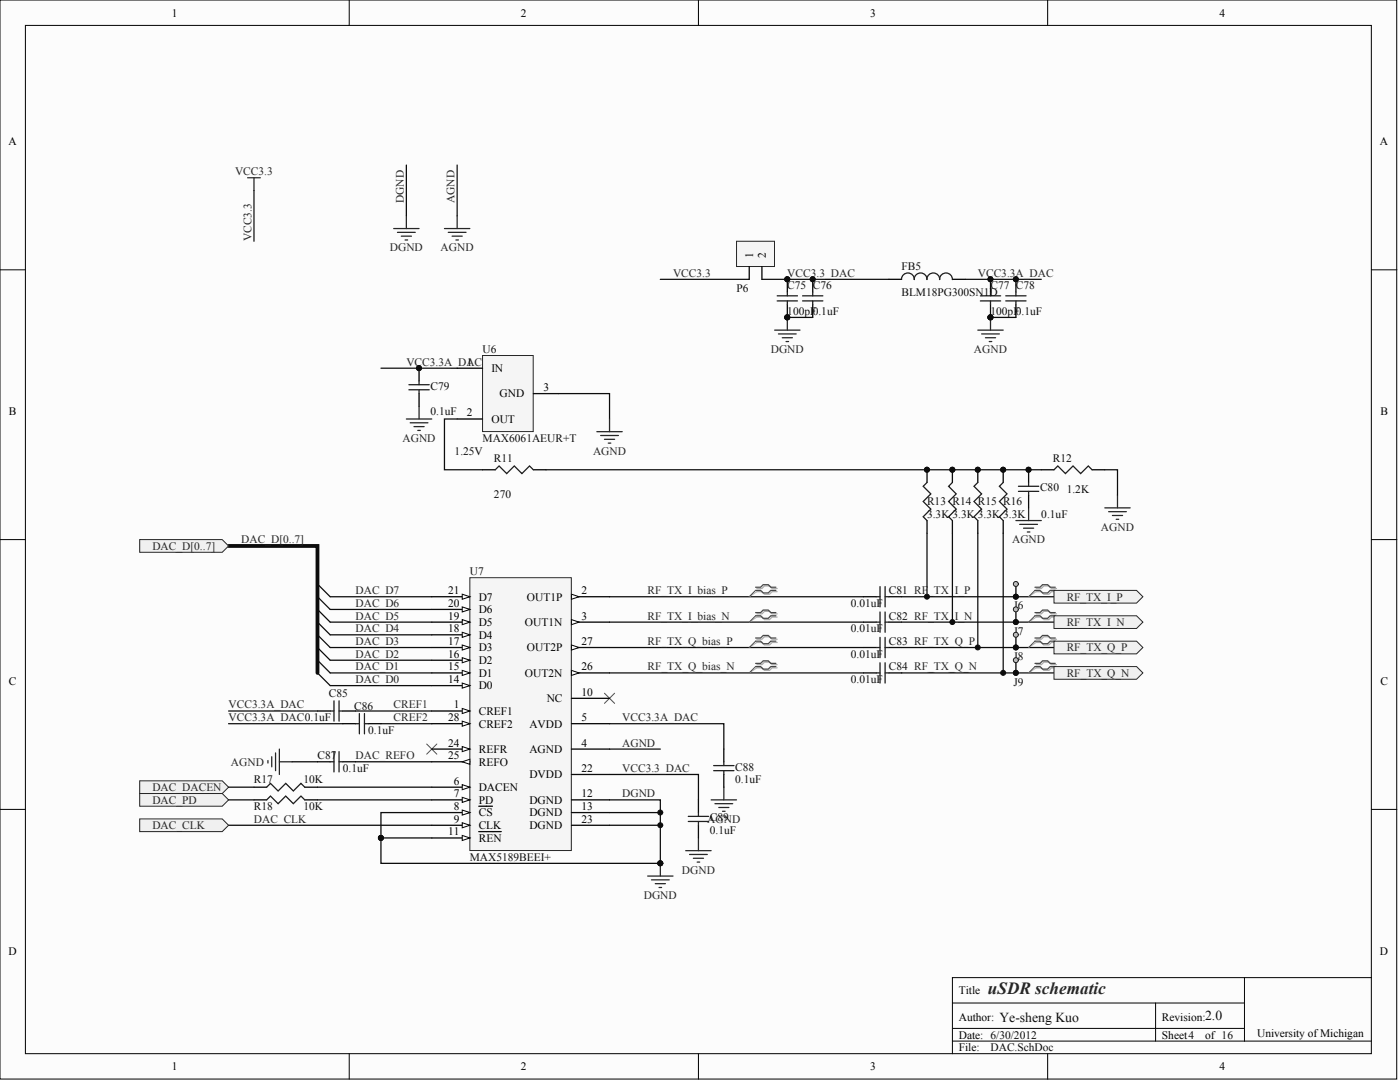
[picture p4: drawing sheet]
<svg xmlns="http://www.w3.org/2000/svg" width="466mm" height="359mm" viewBox="0 0 466 359" stroke-linecap="round" stroke-linejoin="round" font-family="sans-serif">
<defs><g id="words">
<text font-size="5.7" fill="#262626" x="328.6" y="330.6">uSDR schematic</text>
<g font-size="4.6" fill="#0e0e0e">
<text x="332.4" y="339.8">Ye-sheng Kuo</text>
<text x="400.8" y="339.3">2.0</text>
</g>
<g font-size="3.8">
<text x="57.1" y="5.5">1</text>
<text x="173.3" y="5.5">2</text>
<text x="289.4" y="5.5">3</text>
<text x="405.6" y="5.5">4</text>
<text x="2.8" y="48.3">A</text>
<text x="459" y="48.3">A</text>
<text x="250.5" y="85.7" transform="rotate(-90 250.5 85.7)">1</text>
<text x="254.7" y="85.7" transform="rotate(-90 254.7 85.7)">2</text>
<text x="155.2" y="121.6">1</text>
<text x="163.5" y="123.7">IN</text>
<text x="180.8" y="130">3</text>
<text x="3" y="138">B</text>
<text x="166.2" y="132.2">GND</text>
<text x="459.1" y="138">B</text>
<text x="155.2" y="138.5">2</text>
<text x="163.5" y="140.6">OUT</text>
<text x="149.1" y="197.6">21</text>
<text x="193.5" y="197.6">2</text>
<text x="149.1" y="201.8">20</text>
<text x="159.2" y="203.9">D6</text>
<text x="159.2" y="199.7">D7</text>
<text x="175.2" y="199.7">OUT1P</text>
<text x="149.1" y="206">19</text>
<text x="159.2" y="208.2">D5</text>
<text x="174.6" y="208.2">OUT1N</text>
<text x="193.5" y="206">3</text>
<text x="149.1" y="214.5">17</text>
<text x="149.1" y="210.3">18</text>
<text x="159.2" y="212.4">D4</text>
<text x="193.5" y="214.5">27</text>
<text x="149.1" y="218.7">16</text>
<text x="159.2" y="220.8">D2</text>
<text x="159.2" y="216.6">D3</text>
<text x="175.2" y="216.6">OUT2P</text>
<text x="3" y="227.7">C</text>
<text x="149.1" y="227.2">14</text>
<text x="149.1" y="222.9">15</text>
<text x="159.2" y="225">D1</text>
<text x="174.6" y="225">OUT2N</text>
<text x="193.5" y="222.9">26</text>
<text x="459.1" y="227.7">C</text>
<text x="159.2" y="229.3">D0</text>
<text x="181.8" y="233.5">NC</text>
<text x="193.5" y="231.4">10</text>
<text x="149.1" y="239.8">28</text>
<text x="151" y="235.6">1</text>
<text x="159.2" y="237.7">CREF1</text>
<text x="193.5" y="239.8">5</text>
<text x="159.2" y="241.9">CREF2</text>
<text x="176.1" y="241.9">AVDD</text>
<text x="149.1" y="248.3">24</text>
<text x="159.2" y="250.4">REFR</text>
<text x="176.1" y="250.4">AGND</text>
<text x="193.5" y="248.3">4</text>
<text x="149.1" y="252.5">25</text>
<text x="159.2" y="254.6">REFO</text>
<text x="193.5" y="256.7">22</text>
<text x="151" y="260.9">6</text>
<text x="159.2" y="263">DACEN</text>
<text x="176.1" y="258.8">DVDD</text>
<text x="151" y="265.2">7</text>
<text x="151" y="269.4">8</text>
<text x="159.2" y="267.3">PD</text>
<text x="176.1" y="267.3">DGND</text>
<text x="193.5" y="265.2">12</text>
<text x="193.5" y="269.4">13</text>
<text x="151" y="273.6">9</text>
<text x="159.2" y="271.5">CS</text>
<text x="159.2" y="275.7">CLK</text>
<text x="176.1" y="271.5">DGND</text>
<text x="176.1" y="275.7">DGND</text>
<text x="193.5" y="273.6">23</text>
<text x="149.1" y="277.8">11</text>
<text x="159.2" y="279.9">REN</text>
<text x="2.8" y="317.4">D</text>
<text x="459" y="317.4">D</text>
<text x="318.9" y="330.6">Title</text>
<text x="318.9" y="339.5">Author:</text>
<text x="386.5" y="339.5">Revision:</text>
<text x="318.9" y="345.4">Date: 6/30/2012</text>
<text x="386.5" y="345.4">Sheet4</text>
<text x="400.8" y="345.4">of 16</text>
<text x="418.2" y="344.9">University ofMichigan</text>
<text x="318.9" y="349.6">File:</text>
<text x="57.1" y="355.9">1</text>
<text x="173.3" y="355.9">2</text>
<text x="289.4" y="355.9">3</text>
<text x="405.6" y="355.9">4</text>
</g>
<g font-size="3.8" fill="#262626">
<text x="78.2" y="58.3">VCC3.3</text>
<text x="134.3" y="67.6" transform="rotate(-90 134.3 67.6)">DGND</text>
<text x="151.2" y="67.6" transform="rotate(-90 151.2 67.6)">AGND</text>
<text x="83.6" y="80.2" transform="rotate(-90 83.6 80.2)">VCC3.3</text>
<text x="129.7" y="83.6">DGND</text>
<text x="146.6" y="83.6">AGND</text>
<text x="223.9" y="92">VCC3.3</text>
<text x="261.9" y="92">VCC3.3_DAC</text>
<text x="325.2" y="92">VCC3.3A_DAC</text>
<text x="256.4" y="117.4">DGND</text>
<text x="324" y="117.4">AGND</text>
<text x="135.2" y="121.6">VCC3.3A_DAC</text>
<text x="133.9" y="146.9">AGND</text>
<text x="197.3" y="151.2">AGND</text>
<text x="366.2" y="176.5">AGND</text>
<text x="50.7" y="182.8">DAC_D[0..7]</text>
<text x="80.3" y="180.7">DAC_D[0..7]</text>
<text x="336.6" y="180.7">AGND</text>
<text x="118.3" y="197.6">DAC_D7</text>
<text x="215.4" y="197.6">RF_TX_I_bias_P</text>
<text x="118.3" y="201.8">DAC_D6</text>
<text x="354.8" y="199.7">RF_TX_I_P</text>
<text x="118.3" y="206">DAC_D5</text>
<text x="215.4" y="206">RF_TX_I_bias_N</text>
<text x="354.8" y="208.2">RF_TX_I_N</text>
<text x="118.3" y="214.5">DAC_D3</text>
<text x="118.3" y="210.3">DAC_D4</text>
<text x="215.4" y="214.5">RF_TX_Q_bias_P</text>
<text x="118.3" y="218.7">DAC_D2</text>
<text x="354.8" y="216.6">RF_TX_Q_P</text>
<text x="118.3" y="227.2">DAC_D0</text>
<text x="118.3" y="222.9">DAC_D1</text>
<text x="215.4" y="222.9">RF_TX_Q_bias_N</text>
<text x="354.8" y="225">RF_TX_Q_N</text>
<text x="76" y="235.6">VCC3.3A_DAC</text>
<text x="76" y="239.8">VCC3.3A_DAC0.1uF</text>
<text x="130.9" y="235.6">CREF1</text>
<text x="130.9" y="239.8">CREF2</text>
<text x="207" y="239.8">VCC3.3A_DAC</text>
<text x="207" y="248.3">AGND</text>
<text x="76.8" y="254.6">AGND</text>
<text x="118.3" y="252.5">DAC_REFO</text>
<text x="207" y="256.7">VCC3.3_DAC</text>
<text x="50.7" y="263">DAC_DACEN</text>
<text x="50.7" y="267.3">DAC_PD</text>
<text x="207" y="265.2">DGND</text>
<text x="50.7" y="275.7">DAC_CLK</text>
<text x="84.5" y="273.6">DAC_CLK</text>
<text x="235.3" y="273.6">AGND</text>
<text x="226.8" y="290.5">DGND</text>
<text x="214.1" y="298.9">DGND</text>
</g>
<g font-size="3.8" fill="#0e0e0e">
<text x="299.9" y="89.9">FB5</text>
<text x="245" y="97.1">P6</text>
<text x="261.9" y="96.3">C75 C76</text>
<text x="299.9" y="98.4">BLM18PG300SN1D</text>
<text x="329.5" y="96.3">C77</text>
<text x="337.9" y="96.3">C78</text>
<text x="261.9" y="104.7">100pF</text>
<text x="270.3" y="104.7">0.1uF</text>
<text x="329.5" y="104.7">100pF0.1uF</text>
<text x="160.5" y="117.4">U6</text>
<text x="143.2" y="129.6">C79</text>
<text x="143.2" y="138.1">0.1uF</text>
<text x="160.5" y="146.9">MAX6061AEUR+T</text>
<text x="151.2" y="151.2">1.25V</text>
<text x="164.3" y="153.7">R11</text>
<text x="350.2" y="153.7">R12</text>
<text x="164.3" y="165.5">270</text>
<text x="345.9" y="163.4">C80</text>
<text x="354.8" y="163.8">1.2K</text>
<text x="308.3" y="172.3">3.3K 3.3K 3.3K 3.3K</text>
<text x="308.3" y="168">R13 R14 R15 R16</text>
<text x="346.4" y="172.3">0.1uF</text>
<text x="156.3" y="191.3">U7</text>
<text x="295.7" y="197.6">C81 RF_TX_I_P</text>
<text x="283" y="201.8">0.01uF</text>
<text x="337.1" y="202.7">J6</text>
<text x="295.7" y="206">C82 RF_TX_I_N</text>
<text x="283" y="210.3">0.01uF</text>
<text x="295.7" y="214.5">C83 RF_TX_Q_P</text>
<text x="337.1" y="211.1">J7</text>
<text x="283" y="218.7">0.01uF</text>
<text x="337.1" y="219.6">J8</text>
<text x="283" y="227.2">0.01uF</text>
<text x="295.7" y="222.9">C84 RF_TX_Q_N</text>
<text x="337.1" y="228">J9</text>
<text x="109.4" y="231.8">C85</text>
<text x="117.8" y="236">C86</text>
<text x="122.5" y="244">0.1uF</text>
<text x="105.6" y="252.5">C87</text>
<text x="114" y="256.7">0.1uF</text>
<text x="244.6" y="256.3">C88</text>
<text x="84.5" y="260.5">R17</text>
<text x="101" y="260.5">10K</text>
<text x="244.6" y="260.5">0.1uF</text>
<text x="84.5" y="269.4">R18</text>
<text x="101" y="269.4">10K</text>
<text x="236.1" y="273.2">C89</text>
<text x="236.1" y="277.4">0.1uF</text>
<text x="156.3" y="286.3">MAX5189BEEI+</text>
<text x="329.5" y="349.6">DAC.SchDoc</text>
</g>
</g></defs>
<g fill="#fcfcfc" stroke="#000" stroke-width=".33">
<path d="M0 0h464.6v358.8h-464.6z"/>
<path d="M8.4 8.5h447.7v341.9h-447.7z"/>
</g>
<g fill="none" stroke="#000" stroke-width=".33">
<path d="M116.2 0v8.5M232.3 0v8.5M348.5 0v8.5M0 89.7h8.4M456.2 89.7h8.4M0 179.4h8.4M456.2 179.4h8.4M0 269.2h8.4M456.2 269.2h8.4M316.8 333.5h97.1M384.4 333.5v12.7M413.9 325.1h-97.1v25.3"/>
<path d="M456.2 325.1h-42.3v21.1M116.2 350.4v8.5M232.3 350.4v8.5M316.8 346.2h139.4M316.8 342h97.1M348.5 350.4v8.5"/>
</g>
<path d="M105.6 198.4l4.2 4.3h33.8M105.6 194.2l4.2 4.2h33.8M105.6 219.6l4.2 4.2h33.8M105.6 215.3l4.2 4.3h33.8M105.6 211.1l4.2 4.2h33.8M105.6 206.9l4.2 4.2h33.8M105.6 202.7l4.2 4.2h33.8M105.6 223.8l4.2 4.2h33.8" fill="none" stroke="#0e0e0e" stroke-width=".42"/>
<path d="M76 181.6h29.6v42.2" fill="none" stroke="#0e0e0e" stroke-width="1.3"/>
<path d="M46.5 179.4h27.4l2.1 2.2-2.1 2.1h-27.4z" fill-rule="evenodd" fill="#f0f0f0" stroke="#262626" stroke-width=".33"/>
<path d="M76 274.4h67.6" fill="none" stroke="#0e0e0e" stroke-width=".42"/>
<path d="M46.5 272.3h27.4l2.1 2.1-2.1 2.2h-27.4z" fill-rule="evenodd" fill="#f0f0f0" stroke="#262626" stroke-width=".33"/>
<g fill="none" stroke="#262626" stroke-width=".42">
<path d="M82.4 59.1h4.2M84.5 59.1v4.2M130.9 76h8.5M132.2 77.3h5.9M133.5 78.5h3.4M134.7 79.8h.9M135.2 71.8v4.2M147.8 76h8.5M149.1 77.3h5.9M150.4 78.5h3.3M151.6 79.8h.9M152.1 71.8v4.2"/>
<path d="M89.1 252.9v.9M90.4 251.6v3.4M91.7 250.4v5.9M92.9 249.1v8.5M92.9 253.3h4.2M215.4 291.3h8.5M216.7 292.6h5.9M218 293.9h3.3M219.2 295.1h.9M219.6 287.1v4.2"/>
</g>
<path d="M135.2 54.9v16.9M152.1 54.9v16.9M84.5 63.3v16.9M76 236.4h29.6M118.3 236.4h25.3M76 240.7h38M97.1 253.3h8.5M118.3 253.3h25.3M126.7 240.7h16.9M202.7 270.2h16.9M202.7 274.4h16.9" fill="none" stroke="#0e0e0e" stroke-width=".42"/>
<path d="M141.9 247.4l3.4 3.4M145.3 247.4l-3.4 3.4" fill="none" stroke="#4c4c4c" stroke-width=".33"/>
<g fill="#0e0e0e" stroke="#0e0e0e" stroke-width=".33">
<circle cx="219.6" cy="270.2" r=".82"/>
<circle cx="219.6" cy="274.4" r=".82"/>
<circle cx="219.6" cy="287.1" r=".82"/>
</g>
<g fill="#f0f0f0" stroke="#262626" stroke-width=".33">
<path d="M46.5 259.7h27.4l2.1 2.1-2.1 2.1h-27.4z" fill-rule="evenodd"/>
<path d="M46.5 263.9h27.4l2.1 2.1-2.1 2.1h-27.4z" fill-rule="evenodd"/>
</g>
<g fill="none" stroke="#0e0e0e" stroke-width=".42">
<path d="M126.7 122.4h25.4M185.8 130.9h16.9v8.4M181.6 156.2h164.8M367.5 156.2h4.2v8.5M308.3 177.3v21.1M316.8 177.3v29.6M325.2 177.3v38M333.7 177.3v46.5M202.7 198.4h84.5M299.9 198.4h50.7M202.7 206.9h84.5M202.7 215.3h84.5"/>
<path d="M299.9 206.9h50.7M299.9 215.3h50.7M202.7 223.8h84.5M299.9 223.8h50.7M202.7 257.6h29.6v8.4M202.7 240.7h38.1v8.4M202.7 249.1h16.9M126.7 278.7h16.9M143.6 270.2h-16.9v8.5M202.7 266h16.9v21.1h-92.9v-8.4"/>
</g>
<g fill="none" stroke="#262626" stroke-width=".42">
<path d="M135.2 139.3h8.4M139.4 135.1v4.2M202.7 139.3v4.3M136.4 140.6h5.9M137.7 141.9h3.4M139 143.1h.8M198.5 143.6h8.5M199.8 144.8h5.9M201.1 146.1h3.3M202.3 147.4h.9M337.9 173.1h8.5M339.2 174.4h5.9"/>
<path d="M340.4 175.6h3.4M341.7 176.9h.9M342.1 168.9v4.2M367.5 168.9h8.4M368.7 170.2h6M370 171.4h3.4M371.3 172.7h.8M371.7 164.7v4.2M232.3 278.7v4.2M236.5 266h8.5M237.8 267.3h5.9M239.1 268.5h3.3"/>
<path d="M240.3 269.8h.9M240.8 261.8v4.2M228.1 282.9h8.4M229.4 284.1h5.9M230.6 285.4h3.4M231.9 286.7h.8"/>
</g>
<path d="M201.1 230.5l3.3 3.4M204.4 230.5l-3.3 3.4" fill="none" stroke="#4c4c4c" stroke-width=".33"/>
<g fill="none" stroke="#000" stroke-width=".42">
<path d="M139.4 122.4v4.3M139.4 130.9v4.2M160.5 156.2h4.2M177.4 156.2h4.2M308.3 156.2v4.2M316.8 156.2v4.2M325.2 156.2v4.2M333.7 156.2v4.2M342.1 156.2v4.2M346.4 156.2h4.2M363.3 156.2h4.2M308.3 173.1v4.2"/>
<path d="M316.8 173.1v4.2M325.2 173.1v4.2M333.7 173.1v4.2M342.1 164.7v4.2M287.2 198.4h4.2M295.7 198.4h4.2M287.2 206.9h4.2M287.2 215.3h4.2M295.7 206.9h4.2M295.7 215.3h4.2M105.6 236.4h4.2M114 236.4h4.3"/>
<path d="M287.2 223.8h4.2M295.7 223.8h4.2M105.6 253.3h4.2M114 240.7h4.3M114 253.3h4.3M122.5 240.7h4.2M240.8 249.1v4.2M240.8 257.6v4.2M232.3 266v4.2M232.3 274.4v4.3"/>
</g>
<g fill="none" stroke="#1c1c1c" stroke-width=".42">
<path d="M136 127.9h6.8M136 129.6h6.8M139.4 126.7v1.2M139.4 129.6v1.3M164.7 156.2l1.3-1.2 2.5 2.5 2.6-2.5 2.5 2.5 2.5-2.5 1.3 1.2M350.6 156.2l1.2-1.2 2.6 2.5 2.5-2.5 2.5 2.5 2.6-2.5 1.3 1.2M308.3 160.4l-1.2 1.3 2.5 2.5-2.5 2.6 2.5 2.5-2.5 2.5 1.2 1.3M316.8 160.4l-1.3 1.3 2.6 2.5-2.6 2.6 2.6 2.5-2.6 2.5 1.3 1.3M325.2 160.4l-1.2 1.3 2.5 2.5-2.5 2.6 2.5 2.5-2.5 2.5 1.2 1.3M333.7 160.4l-1.3 1.3 2.6 2.5-2.6 2.6 2.6 2.5-2.6 2.5 1.3 1.3M338.8 161.7h6.7M338.8 163.4h6.7"/>
<path d="M342.1 160.4v1.3M342.1 163.4v1.3M291.4 198.4h1.3M292.7 195.1v6.7M294.4 195.1v6.7M294.4 198.4h1.3M291.4 206.9h1.3M291.4 215.3h1.3M292.7 203.5v6.8M292.7 212v6.7M294.4 203.5v6.8M294.4 212v6.7"/>
<path d="M294.4 206.9h1.3M294.4 215.3h1.3M109.8 236.4h1.3M111.1 233.1v6.7M112.8 233.1v6.7M112.8 236.4h1.2M119.5 237.3v6.7M121.2 237.3v6.7M291.4 223.8h1.3M292.7 220.4v6.8M294.4 220.4v6.8M294.4 223.8h1.3"/>
<path d="M109.8 253.3h1.3M111.1 250v6.7M112.8 250v6.7M112.8 253.3h1.2M118.3 240.7h1.2M121.2 240.7h1.3M237.4 256.3h6.7M237.4 254.6h6.7M240.8 253.3v1.3M240.8 256.3v1.3M228.9 273.2h6.8M228.9 271.5h6.8"/>
<path d="M232.3 270.2v1.3M232.3 273.2v1.2"/>
</g>
<g fill="#0e0e0e" stroke="#0e0e0e" stroke-width=".33">
<circle cx="308.3" cy="156.2" r=".82"/>
<circle cx="126.7" cy="278.6" r=".82"/>
<circle cx="219.6" cy="287.1" r=".82"/>
<circle cx="308.3" cy="198.4" r=".82"/>
<circle cx="316.8" cy="206.9" r=".82"/>
<circle cx="325.2" cy="215.3" r=".82"/>
<circle cx="333.7" cy="223.8" r=".82"/>
<circle cx="139.4" cy="122.4" r=".82"/>
<circle cx="342.1" cy="156.2" r=".82"/>
<circle cx="316.8" cy="156.2" r=".82"/>
<circle cx="325.2" cy="156.2" r=".82"/>
<circle cx="333.7" cy="156.2" r=".82"/>
</g>
<path d="M156.3 192.1h33.7v90.7h-33.7z" fill="#f5f5f5" stroke="#262626" stroke-width=".33"/>
<path d="M143.6 236.4h12.7" fill="none" stroke="#000" stroke-width=".42"/>
<path d="M153.7 235.6l2.6 .8-2.6 .9z" fill="#fcfcfc" stroke="#000" stroke-width=".33"/>
<path d="M190.1 198.4h12.6" fill="none" stroke="#000" stroke-width=".42"/>
<path d="M190.1 197.6l2.5 .8-2.5 .9z" fill="#fcfcfc" stroke="#000" stroke-width=".33"/>
<path d="M190.1 206.9h12.6" fill="none" stroke="#000" stroke-width=".42"/>
<path d="M190.1 206l2.5 .9-2.5 .8z" fill="#fcfcfc" stroke="#000" stroke-width=".33"/>
<path d="M190.1 249.1h12.6M190.1 240.7h12.6M143.6 261.8h12.7" fill="none" stroke="#000" stroke-width=".42"/>
<path d="M153.7 260.9l2.6 .9-2.6 .8z" fill="#fcfcfc" stroke="#000" stroke-width=".33"/>
<path d="M143.6 266h12.7" fill="none" stroke="#000" stroke-width=".42"/>
<path d="M153.7 265.2l2.6 .8-2.6 .8z" fill="#fcfcfc" stroke="#000" stroke-width=".33"/>
<path d="M143.6 270.2h12.7" fill="none" stroke="#000" stroke-width=".42"/>
<path d="M153.7 269.4l2.6 .8-2.6 .9z" fill="#fcfcfc" stroke="#000" stroke-width=".33"/>
<path d="M143.6 274.4h12.7M159.2 268.1h4.6" fill="none" stroke="#000" stroke-width=".42"/>
<path d="M153.7 273.6l2.6 .8-2.6 .9z" fill="#fcfcfc" stroke="#000" stroke-width=".33"/>
<path d="M190.1 232.2h12.6M143.6 278.7h12.7" fill="none" stroke="#000" stroke-width=".42"/>
<path d="M153.7 277.8l2.6 .9-2.6 .8z" fill="#fcfcfc" stroke="#000" stroke-width=".33"/>
<path d="M143.6 228h12.7M159.2 276.6h7.5M190.1 266h12.6M190.1 270.2h12.6" fill="none" stroke="#000" stroke-width=".42"/>
<path d="M153.7 227.2l2.6 .8-2.6 .8z" fill="#fcfcfc" stroke="#000" stroke-width=".33"/>
<path d="M143.6 223.8h12.7" fill="none" stroke="#000" stroke-width=".42"/>
<path d="M153.7 222.9l2.6 .9-2.6 .8z" fill="#fcfcfc" stroke="#000" stroke-width=".33"/>
<path d="M143.6 219.6h12.7" fill="none" stroke="#000" stroke-width=".42"/>
<path d="M153.7 218.7l2.6 .9-2.6 .8z" fill="#fcfcfc" stroke="#000" stroke-width=".33"/>
<path d="M143.6 215.3h12.7" fill="none" stroke="#000" stroke-width=".42"/>
<path d="M153.7 214.5l2.6 .8-2.6 .9z" fill="#fcfcfc" stroke="#000" stroke-width=".33"/>
<path d="M143.6 211.1h12.7" fill="none" stroke="#000" stroke-width=".42"/>
<path d="M153.7 210.3l2.6 .8-2.6 .9z" fill="#fcfcfc" stroke="#000" stroke-width=".33"/>
<path d="M143.6 206.9h12.7" fill="none" stroke="#000" stroke-width=".42"/>
<path d="M153.7 206l2.6 .9-2.6 .8z" fill="#fcfcfc" stroke="#000" stroke-width=".33"/>
<path d="M143.6 202.7h12.7" fill="none" stroke="#000" stroke-width=".42"/>
<path d="M153.7 201.8l2.6 .9-2.6 .8z" fill="#fcfcfc" stroke="#000" stroke-width=".33"/>
<path d="M143.6 198.4h12.7" fill="none" stroke="#000" stroke-width=".42"/>
<path d="M153.7 197.6l2.6 .8-2.6 .9z" fill="#fcfcfc" stroke="#000" stroke-width=".33"/>
<path d="M143.6 249.1h12.7M190.1 257.6h12.6M190.1 274.4h12.6" fill="none" stroke="#000" stroke-width=".42"/>
<path d="M153.7 248.3l2.6 .8-2.6 .9z" fill="#fcfcfc" stroke="#000" stroke-width=".33"/>
<path d="M143.6 253.3h12.7" fill="none" stroke="#000" stroke-width=".42"/>
<path d="M153.7 253.3l2.6-.8v1.7z" fill="#fcfcfc" stroke="#000" stroke-width=".33"/>
<path d="M190.1 223.8h12.6" fill="none" stroke="#000" stroke-width=".42"/>
<path d="M190.1 222.9l2.5 .9-2.5 .8z" fill="#fcfcfc" stroke="#000" stroke-width=".33"/>
<path d="M190.1 215.3h12.6" fill="none" stroke="#000" stroke-width=".42"/>
<path d="M190.1 214.5l2.5 .8-2.5 .9z" fill="#fcfcfc" stroke="#000" stroke-width=".33"/>
<path d="M143.6 240.7h12.7" fill="none" stroke="#000" stroke-width=".42"/>
<path d="M153.7 239.8l2.6 .9-2.6 .8z" fill="#fcfcfc" stroke="#000" stroke-width=".33"/>
<path d="M152.1 139.3h-4.3v16.9h12.7" fill="none" stroke="#0e0e0e" stroke-width=".42"/>
<path d="M160.5 118.2h16.9v25.3h-16.9z" fill="#f5f5f5" stroke="#262626" stroke-width=".33"/>
<path d="M152.1 122.4h8.4M152.1 139.3h8.4M177.4 130.9h8.4" fill="none" stroke="#000" stroke-width=".42"/>
<g fill="none" stroke="#aeaeae" stroke-width=".42">
<path d="M251.7 195.7h1.7l.9-.8h1.7l.8 .8h1.7M251.7 196.8h1.7l.9 .8h1.7l.8-.8h1.7M344.7 195.7h1.7l.8-.8h1.7l.8 .8h1.7M344.7 196.8h1.7l.8 .8h1.7l.8-.8h1.7M251.7 204.1h1.7l.9-.8h1.7l.8 .8h1.7M251.7 205.2h1.7l.9 .8h1.7l.8-.8h1.7M251.7 212.6h1.7l.9-.9h1.7l.8 .9h1.7M251.7 213.6h1.7l.9 .9h1.7l.8-.9h1.7M344.7 204.1h1.7l.8-.8h1.7l.8 .8h1.7M344.7 205.2h1.7l.8 .8h1.7l.8-.8h1.7M344.7 212.6h1.7l.8-.9h1.7l.8 .9h1.7M344.7 213.6h1.7l.8 .9h1.7l.8-.9h1.7"/>
<path d="M251.7 221h1.7l.9-.8h1.7l.8 .8h1.7M251.7 222.1h1.7l.9 .8h1.7l.8-.8h1.7M344.7 221h1.7l.8-.8h1.7l.8 .8h1.7M344.7 222.1h1.7l.8 .8h1.7l.8-.8h1.7"/>
</g>
<path d="M251.7 196.8l-2.5 1.6M344.7 196.8l-2.6 1.6M251.7 205.2l-2.5 1.7M251.7 213.6l-2.5 1.7M344.7 205.2l-2.6 1.7M344.7 213.6l-2.6 1.7M251.7 222.1l-2.5 1.7M344.7 222.1l-2.6 1.7" fill="none" stroke="#aeaeae" stroke-width=".33"/>
<g fill="none" stroke="#4c4c4c" stroke-width=".42">
<path d="M251.3 195.3h1.7l.9-.9h1.6l.9 .9h1.7M251.3 196.3h1.7l.9 .9h1.6l.9-.9h1.7M344.2 195.3h1.7l.9-.9h1.7l.8 .9h1.7M344.2 196.3h1.7l.9 .9h1.7l.8-.9h1.7M251.3 203.7h1.7l.9-.8h1.6l.9 .8h1.7M251.3 204.8h1.7l.9 .8h1.6l.9-.8h1.7M251.3 212.2h1.7l.9-.9h1.6l.9 .9h1.7M251.3 213.2h1.7l.9 .9h1.6l.9-.9h1.7M344.2 203.7h1.7l.9-.8h1.7l.8 .8h1.7M344.2 204.8h1.7l.9 .8h1.7l.8-.8h1.7M344.2 212.2h1.7l.9-.9h1.7l.8 .9h1.7M344.2 213.2h1.7l.9 .9h1.7l.8-.9h1.7"/>
<path d="M251.3 220.6h1.7l.9-.8h1.6l.9 .8h1.7M251.3 221.7h1.7l.9 .8h1.6l.9-.8h1.7M344.2 220.6h1.7l.9-.8h1.7l.8 .8h1.7M344.2 221.7h1.7l.9 .8h1.7l.8-.8h1.7"/>
</g>
<path d="M251.3 196.3l-2.1 2.1M344.2 196.3l-2.1 2.1M251.3 204.8l-2.1 2.1M251.3 213.2l-2.1 2.1M344.2 204.8l-2.1 2.1M344.2 213.2l-2.1 2.1M251.3 221.7l-2.1 2.1M344.2 221.7l-2.1 2.1" fill="none" stroke="#4c4c4c" stroke-width=".33"/>
<g fill="#f0f0f0" stroke="#262626" stroke-width=".33">
<path d="M350.6 196.3h27.4l2.1 2.1-2.1 2.2h-27.4z" fill-rule="evenodd"/>
<path d="M350.6 204.8h27.4l2.1 2.1-2.1 2.1h-27.4z" fill-rule="evenodd"/>
<path d="M350.6 213.2h27.4l2.1 2.1-2.1 2.1h-27.4z" fill-rule="evenodd"/>
<path d="M350.6 221.7h27.4l2.1 2.1-2.1 2.1h-27.4z" fill-rule="evenodd"/>
</g>
<path d="M219.6 92.9h29.6M253.4 92.9h42.3M321 92.9h25.4M261.9 105.6h8.4M329.5 105.6h8.4M76 266h8.5M76 261.8h8.5M105.6 266h38M105.6 261.8h38" fill="none" stroke="#0e0e0e" stroke-width=".42"/>
<path d="M257.7 109.8h8.4M258.9 111h5.9M260.2 112.3h3.4M261.5 113.6h.8M261.9 105.6v4.2M325.2 109.8h8.5M326.5 111h5.9M327.8 112.3h3.4M329 113.6h.9M329.5 105.6v4.2" fill="none" stroke="#262626" stroke-width=".42"/>
<g fill="#0e0e0e" stroke="#0e0e0e" stroke-width=".33">
<circle cx="329.4" cy="105.5" r=".82"/>
<circle cx="329.4" cy="92.9" r=".82"/>
<circle cx="337.9" cy="92.9" r=".82"/>
<circle cx="261.9" cy="92.9" r=".82"/>
<circle cx="261.9" cy="105.5" r=".82"/>
<circle cx="270.3" cy="92.9" r=".82"/>
<circle cx="337.9" cy="198.4" r=".82"/>
</g>
<g fill="none" stroke="#000" stroke-width=".42">
<path d="M261.9 92.9v4.2M270.3 92.9v4.2M295.7 92.9h4.2M316.8 92.9h4.2M329.5 92.9v4.2M337.9 92.9v4.2M261.9 101.3v4.3M270.3 101.3v4.3M329.5 101.3v4.3M337.9 101.3v4.3M337.9 194.2v4.2M84.5 266h4.2"/>
<path d="M84.5 261.8h4.2M101.4 266h4.2M101.4 261.8h4.2"/>
</g>
<g fill="none" stroke="#1c1c1c" stroke-width=".42">
<path d="M258.5 98.4h6.8M261.9 97.1v1.3M266.9 98.4h6.8M270.3 97.1v1.3M299.9 92.9a2.13 2.13 0 0 1 2.1-2.1 2.13 2.13 0 0 1 2.1 2.2 2.11 2.11 0 0 1 2.1-2.2 2.11 2.11 0 0 1 2.1 2.2 2.11 2.11 0 0 1 2.2-2.2 2.11 2.11 0 0 1 2.1 2.2M312.5 92.9a2.13 2.13 0 0 1 2.2-2.1 2.13 2.13 0 0 1 2.1 2.2M326.1 98.4h6.7M329.5 97.1v1.3M334.5 98.4h6.8M337.9 97.1v1.3M258.5 100.1h6.8M261.9 100.1v1.2"/>
<path d="M266.9 100.1h6.8M270.3 100.1v1.2M326.1 100.1h6.7M329.5 100.1v1.2M334.5 100.1h6.8M337.9 100.1v1.2M88.7 266l1.3-1.3 2.5 2.6 2.5-2.6 2.6 2.6 2.5-2.6 1.3 1.3M88.7 261.8l1.3-1.3 2.5 2.5 2.5-2.5 2.6 2.5 2.5-2.5 1.3 1.3"/>
</g>
<circle cx="337.9" cy="194.2" r=".82" fill="#c0c0c0" stroke="#1c1c1c" stroke-width=".33"/>
<g fill="#0e0e0e" stroke="#0e0e0e" stroke-width=".33">
<circle cx="337.9" cy="198.4" r=".82"/>
<circle cx="337.9" cy="206.9" r=".82"/>
</g>
<path d="M337.9 202.7v4.2" fill="none" stroke="#000" stroke-width=".42"/>
<circle cx="337.9" cy="202.6" r=".82" fill="#c0c0c0" stroke="#1c1c1c" stroke-width=".33"/>
<g fill="#0e0e0e" stroke="#0e0e0e" stroke-width=".33">
<circle cx="337.9" cy="206.9" r=".82"/>
<circle cx="337.9" cy="215.3" r=".82"/>
</g>
<path d="M337.9 211.1v4.2" fill="none" stroke="#000" stroke-width=".42"/>
<circle cx="337.9" cy="211.1" r=".82" fill="#c0c0c0" stroke="#1c1c1c" stroke-width=".33"/>
<g fill="#0e0e0e" stroke="#0e0e0e" stroke-width=".33">
<circle cx="337.9" cy="215.3" r=".82"/>
<circle cx="337.9" cy="223.8" r=".82"/>
</g>
<path d="M337.9 219.6v4.2" fill="none" stroke="#000" stroke-width=".42"/>
<circle cx="337.9" cy="219.5" r=".82" fill="#c0c0c0" stroke="#1c1c1c" stroke-width=".33"/>
<circle cx="337.9" cy="223.8" r=".82" fill="#0e0e0e" stroke="#0e0e0e" stroke-width=".33"/>
<path d="M245 80.2h12.6v8.4h-12.6z" fill="#f5f5f5" stroke="#262626" stroke-width=".33"/>
<path d="M249.2 88.7v4.2M253.4 88.7v4.2" fill="none" stroke="#000" stroke-width=".42"/>
<use href="#words"/>
</svg>
